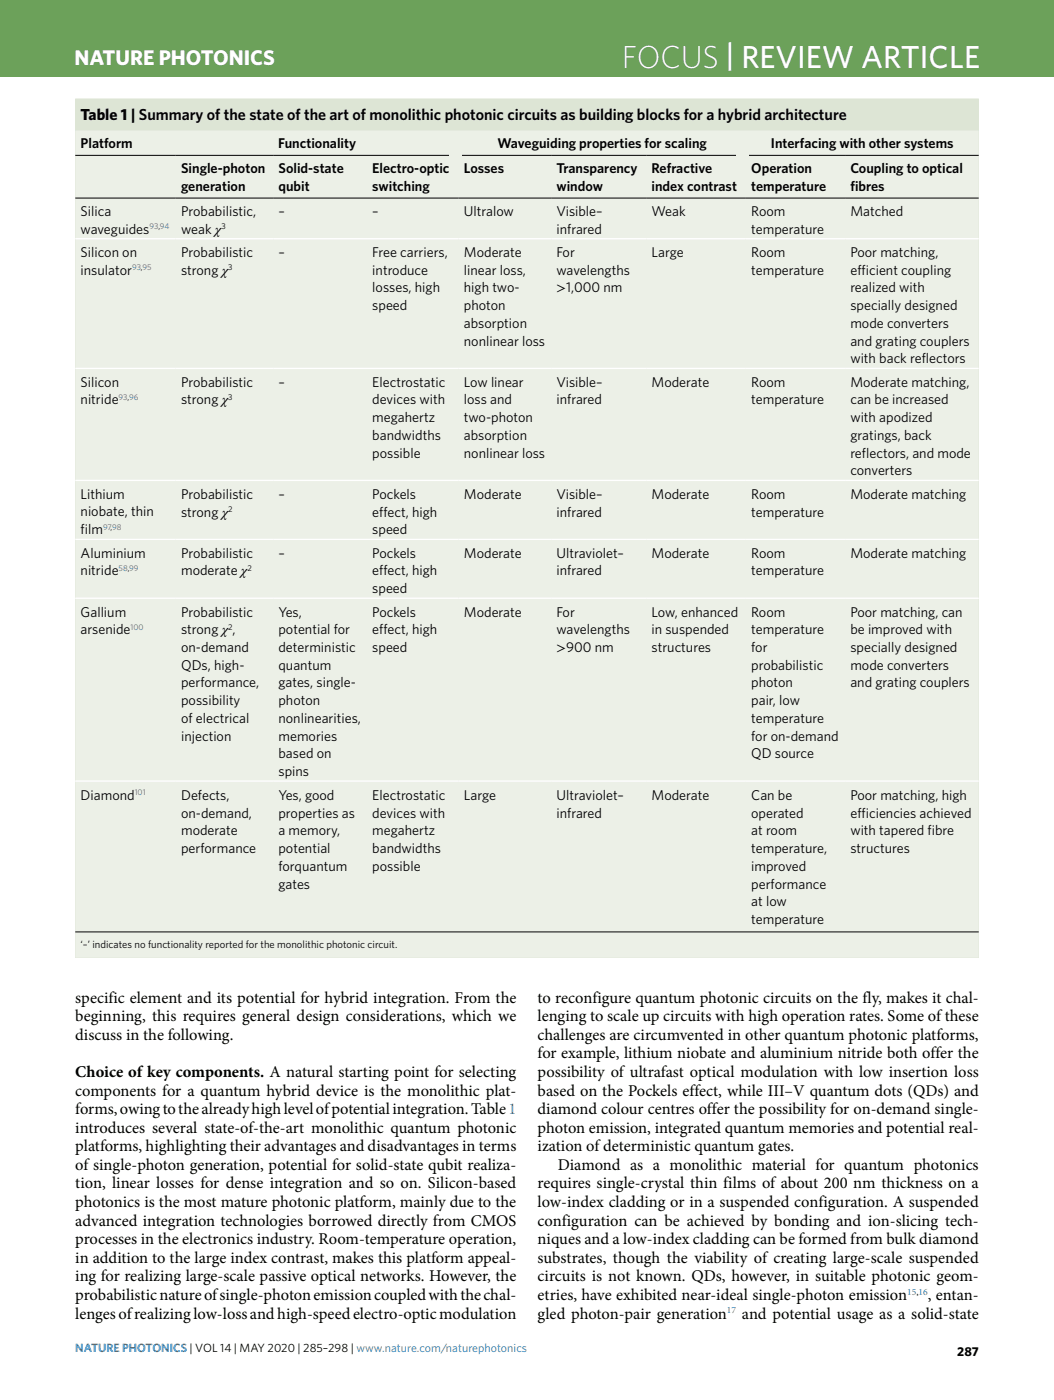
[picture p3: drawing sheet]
<svg xmlns="http://www.w3.org/2000/svg" width="210mm" height="279mm" viewBox="0 0 210 279" stroke-linecap="round" stroke-linejoin="round" font-family="sans-serif">
<defs><g id="words">
<text font-size="6.3" fill="#fff" x="123.9" y="13.5">FOCUS | Review Article</text>
<text font-size="4.2" fill="#fff" x="14.8" y="13">NaTuRe PHOTOnics</text>
<g font-size="3.3">
<text x="15" y="199.8">specific element and its potential for hybrid integration. From the</text>
<text x="15" y="203.5">beginning, this requires general design considerations, which we</text>
<text x="107.1" y="199.8">to reconfigure quantum photonic circuits on the fly, makes it chal-</text>
<text x="107.1" y="203.5">lenging to scale up circuits with high operation rates. Some of these</text>
<text x="15" y="207.2">discuss in the following.</text>
<text x="107.1" y="207.2">challenges are circumvented in other quantum photonic platforms,</text>
<text x="15" y="214.6">Choice of key components. A natural starting point for selecting</text>
<text x="107.1" y="210.9">for example, lithium niobate and aluminium nitride both offer the</text>
<text x="107.1" y="214.6">possibility of ultrafast optical modulation with low insertion loss</text>
<text x="15" y="218.3">components for a quantum hybrid device is the monolithic plat-</text>
<text x="107.1" y="218.3">based on the Pockels effect, while III–V quantum dots (QDs) and</text>
<text x="15" y="222">forms, owing to the already high level of potential integration. Table1</text>
<text x="15" y="225.7">introduces several state-of-the-art monolithic quantum photonic</text>
<text x="107.1" y="222">diamond colour centres offer the possibility for on-demand single-</text>
<text x="107.1" y="225.7">photon emission, integrated quantum memories and potential real-</text>
<text x="15" y="229.4">platforms, highlighting their advantages and disadvantages in terms</text>
<text x="15" y="233.1">of single-photon generation, potential for solid-state qubit realiza-</text>
<text x="107.1" y="229.4">ization of deterministic quantum gates.</text>
<text x="111.1" y="233.1">Diamond as a monolithic material for quantum photonics</text>
<text x="15" y="236.8">tion, linear losses for dense integration and so on. Silicon-based</text>
<text x="107.1" y="236.8">requires single-crystal thin films of about 200 nm thickness on a</text>
<text x="15" y="240.5">photonics is the most mature photonic platform, mainly due to the</text>
<text x="15" y="244.2">advanced integration technologies borrowed directly from CMOS</text>
<text x="107.1" y="240.5">low-index cladding or in a suspended configuration. A suspended</text>
<text x="107.1" y="244.2">configuration can be achieved by bonding and ion-slicing tech-</text>
<text x="15" y="248">processes in the electronics industry. Room-temperature operation,</text>
<text x="15" y="251.7">in addition to the large index contrast, makes this platform appeal-</text>
<text x="107.1" y="248">niques and a low-index cladding can be formed from bulk diamond</text>
<text x="107.1" y="251.7">substrates, though the viability of creating large-scale suspended</text>
<text x="15" y="255.4">ing for realizing large-scale passive optical networks. However, the</text>
<text x="107.1" y="255.4">circuits is not known. QDs, however, in suitable photonic geom-</text>
<text x="15" y="259.1">probabilistic nature of single-photon emission coupled with the chal-</text>
<text x="15" y="262.8">lenges of realizing low-loss and high-speed electro-optic modulation</text>
<text x="107.1" y="259.1">etries, have exhibited near-ideal single-photon emission</text>
<text x="107.1" y="262.8">gled photon-pair generation</text>
<text x="147.8" y="262.8">and potential usage as a solid-state</text>
<text x="184.8" y="259.1">, entan-</text>
</g>
<text font-size="3.2" x="16.1" y="23.9">Table 1 | Summary of the state of the art of monolithic photonic circuits as building blocks for a hybrid architecture</text>
<g font-size="2.8">
<text x="16.1" y="29.5">Platform</text>
<text x="55.5" y="29.5">Functionality</text>
<text x="99.1" y="29.5">Waveguiding properties for scaling</text>
<text x="153.6" y="29.5">Interfacing with other systems</text>
<text x="36.1" y="34.5">Single-photon</text>
<text x="55.5" y="34.5">Solid-state</text>
<text x="74.2" y="34.5">Electro-optic</text>
<text x="92.4" y="34.5">Losses</text>
<text x="110.9" y="34.5">Transparency</text>
<text x="129.8" y="34.5">Refractive</text>
<text x="149.7" y="34.5">Operation</text>
<text x="169.4" y="34.5">Coupling to optical</text>
<text x="36.1" y="38.1">generation</text>
<text x="55.5" y="38.1">qubit</text>
<text x="74.2" y="38.1">switching</text>
<text x="110.9" y="38.1">window</text>
<text x="129.8" y="38.1">index contrast</text>
<text x="149.7" y="38.1">temperature</text>
<text x="169.4" y="38.1">f</text>
<text x="169.4" y="38.1">ibres</text>
<text x="16.1" y="43">Silica</text>
<text x="16.1" y="46.6">waveguides</text>
<text x="36.1" y="43">Probabilistic,</text>
<text x="36.1" y="46.6">weak χ</text>
<text x="55.5" y="43">–</text>
<text x="74.2" y="43">–</text>
<text x="92.4" y="43">Ultralow</text>
<text x="110.9" y="43">Visible–</text>
<text x="110.9" y="46.6">infrared</text>
<text x="129.8" y="43">Weak</text>
<text x="149.7" y="43">Room</text>
<text x="149.7" y="46.6">temperature</text>
<text x="169.4" y="43">Matched</text>
<text x="16.1" y="51.2">Silicon on</text>
<text x="36.1" y="51.2">Probabilistic</text>
<text x="55.5" y="51.2">–</text>
<text x="74.2" y="51.2">Free carriers,</text>
<text x="92.4" y="51.2">Moderate</text>
<text x="110.9" y="51.2">For</text>
<text x="129.8" y="51.2">Large</text>
<text x="149.7" y="51.2">Room</text>
<text x="169.4" y="51.2">Poor matching,</text>
<text x="16.1" y="54.8">insulator</text>
<text x="36.1" y="54.8">strong χ</text>
<text x="74.2" y="54.8">introduce</text>
<text x="74.2" y="58.3">losses, high</text>
<text x="92.4" y="54.8">linear loss,</text>
<text x="92.4" y="58.3">high two-</text>
<text x="110.9" y="54.8">wavelengths</text>
<text x="110.9" y="58.3">&gt;1,000 nm</text>
<text x="149.7" y="54.8">temperature</text>
<text x="169.4" y="54.8">efficient coupling</text>
<text x="169.4" y="58.3">realized with</text>
<text x="74.2" y="61.8">speed</text>
<text x="92.4" y="61.8">photon</text>
<text x="92.4" y="65.3">absorption</text>
<text x="169.4" y="61.8">specially designed</text>
<text x="169.4" y="65.3">mode converters</text>
<text x="92.4" y="68.9">nonlinear loss</text>
<text x="169.4" y="68.9">and grating couplers</text>
<text x="16.1" y="77.1">Silicon</text>
<text x="36.1" y="77.1">Probabilistic</text>
<text x="55.5" y="77.1">–</text>
<text x="74.2" y="77.1">Electrostatic</text>
<text x="92.4" y="77.1">Low linear</text>
<text x="110.9" y="77.1">Visible–</text>
<text x="129.8" y="77.1">Moderate</text>
<text x="149.7" y="77.1">Room</text>
<text x="169.4" y="72.4">with back reflectors</text>
<text x="169.4" y="77.1">Moderate matching,</text>
<text x="16.1" y="80.6">nitride</text>
<text x="36.1" y="80.6">strong χ</text>
<text x="74.2" y="80.6">devices with</text>
<text x="92.4" y="80.6">loss and</text>
<text x="110.9" y="80.6">infrared</text>
<text x="149.7" y="80.6">temperature</text>
<text x="169.4" y="80.6">can be increased</text>
<text x="74.2" y="84.1">megahertz</text>
<text x="74.2" y="87.7">bandwidths</text>
<text x="92.4" y="84.1">two-photon</text>
<text x="92.4" y="87.7">absorption</text>
<text x="169.4" y="84.1">with apodized</text>
<text x="169.4" y="87.7">gratings, back</text>
<text x="74.2" y="91.2">possible</text>
<text x="92.4" y="91.2">nonlinear loss</text>
<text x="169.4" y="91.2">reflectors, and mode</text>
<text x="169.4" y="94.7">converters</text>
<text x="16.1" y="99.4">Lithium</text>
<text x="36.1" y="99.4">Probabilistic</text>
<text x="55.5" y="99.4">–</text>
<text x="74.2" y="99.4">Pockels</text>
<text x="92.4" y="99.4">Moderate</text>
<text x="110.9" y="99.4">Visible–</text>
<text x="129.8" y="99.4">Moderate</text>
<text x="149.7" y="99.4">Room</text>
<text x="169.4" y="99.4">Moderate matching</text>
<text x="16.1" y="102.9">niobate, thin</text>
<text x="16.1" y="106.5">film</text>
<text x="36.1" y="102.9">strong χ</text>
<text x="74.2" y="102.9">effect, high</text>
<text x="74.2" y="106.5">speed</text>
<text x="110.9" y="102.9">infrared</text>
<text x="149.7" y="102.9">temperature</text>
<text x="16.1" y="111.1">Aluminium</text>
<text x="36.1" y="111.1">Probabilistic</text>
<text x="55.5" y="111.1">–</text>
<text x="74.2" y="111.1">Pockels</text>
<text x="92.4" y="111.1">Moderate</text>
<text x="110.9" y="111.1">Ultraviolet–</text>
<text x="129.8" y="111.1">Moderate</text>
<text x="149.7" y="111.1">Room</text>
<text x="169.4" y="111.1">Moderate matching</text>
<text x="16.1" y="114.7">nitride</text>
<text x="36.1" y="114.7">moderate χ</text>
<text x="74.2" y="114.7">effect, high</text>
<text x="74.2" y="118.2">speed</text>
<text x="110.9" y="114.7">infrared</text>
<text x="149.7" y="114.7">temperature</text>
<text x="16.1" y="122.9">Gallium</text>
<text x="36.1" y="122.9">Probabilistic</text>
<text x="55.5" y="122.9">Yes,</text>
<text x="74.2" y="122.9">Pockels</text>
<text x="92.4" y="122.9">Moderate</text>
<text x="110.9" y="122.9">For</text>
<text x="129.8" y="122.9">Low, enhanced</text>
<text x="149.7" y="122.9">Room</text>
<text x="169.4" y="122.9">Poor matching, can</text>
<text x="16.1" y="126.4">arsenide</text>
<text x="36.1" y="129.9">on-demand</text>
<text x="36.1" y="126.4">strong χ,</text>
<text x="55.5" y="126.4">potential for</text>
<text x="55.5" y="129.9">deterministic</text>
<text x="74.2" y="126.4">effect, high</text>
<text x="74.2" y="129.9">speed</text>
<text x="110.9" y="126.4">wavelengths</text>
<text x="110.9" y="129.9">&gt;900 nm</text>
<text x="129.8" y="126.4">in suspended</text>
<text x="129.8" y="129.9">structures</text>
<text x="149.7" y="126.4">temperature</text>
<text x="149.7" y="129.9">for</text>
<text x="169.4" y="126.4">be improved with</text>
<text x="169.4" y="129.9">specially designed</text>
<text x="36.1" y="133.5">QDs, high-</text>
<text x="36.1" y="137">performance,</text>
<text x="55.5" y="133.5">quantum</text>
<text x="55.5" y="137">gates, single-</text>
<text x="149.7" y="133.5">probabilistic</text>
<text x="149.7" y="137">photon</text>
<text x="169.4" y="133.5">mode converters</text>
<text x="169.4" y="137">and grating couplers</text>
<text x="36.1" y="140.5">possibility</text>
<text x="55.5" y="140.5">photon</text>
<text x="149.7" y="140.5">pair, low</text>
<text x="36.1" y="144">of electrical</text>
<text x="36.1" y="147.6">injection</text>
<text x="55.5" y="144">nonlinearities,</text>
<text x="55.5" y="147.6">memories</text>
<text x="149.7" y="144">temperature</text>
<text x="149.7" y="147.6">for on-demand</text>
<text x="55.5" y="151.1">based on</text>
<text x="55.5" y="154.6">spins</text>
<text x="149.7" y="151.1">QD source</text>
<text x="16.1" y="159.4">Diamond</text>
<text x="36.1" y="159.4">Defects,</text>
<text x="55.5" y="159.4">Yes, good</text>
<text x="74.2" y="159.4">Electrostatic</text>
<text x="92.4" y="159.4">Large</text>
<text x="110.9" y="159.4">Ultraviolet–</text>
<text x="129.8" y="159.4">Moderate</text>
<text x="149.7" y="159.4">Can be</text>
<text x="169.4" y="159.4">Poor matching, high</text>
<text x="36.1" y="163">on-demand,</text>
<text x="36.1" y="166.5">moderate</text>
<text x="55.5" y="163">properties as</text>
<text x="55.5" y="166.5">a memory,</text>
<text x="74.2" y="163">devices with</text>
<text x="74.2" y="166.5">megahertz</text>
<text x="110.9" y="163">infrared</text>
<text x="149.7" y="163">operated</text>
<text x="149.7" y="166.5">at room</text>
<text x="169.4" y="163">efficiencies achieved</text>
<text x="169.4" y="166.5">with tapered fibre</text>
<text x="36.1" y="170">performance</text>
<text x="55.5" y="170">potential</text>
<text x="55.5" y="173.6">forquantum</text>
<text x="74.2" y="170">bandwidths</text>
<text x="74.2" y="173.6">possible</text>
<text x="149.7" y="170">temperature,</text>
<text x="149.7" y="173.6">improved</text>
<text x="169.4" y="170">structures</text>
<text x="55.5" y="177.1">gates</text>
<text x="149.7" y="177.1">performance</text>
<text x="149.7" y="180.6">at low</text>
<text x="149.7" y="184.1">temperature</text>
</g>
<text font-size="2.6" x="190.7" y="270.2">287</text>
<g font-size="2.4" fill="#006ab1">
<text x="15" y="269.5">Nature Ph</text>
<text x="25.7" y="269.5">o</text>
<text x="29" y="269.5">to</text>
<text x="30.4" y="269.5">n</text>
<text x="33.8" y="269.5">ics | VOL 14 | May 2020 | 285–298 | www.nature.com/naturephotonics</text>
</g>
<text font-size="2.1" x="16.1" y="188.9">‘–’ indicates no functionality reported for the monolithic photonic circuit.</text>
<g font-size="1.9" fill="#3b699e">
<text x="180.7" y="258">15,16</text>
<text x="144.8" y="261.7">17</text>
</g>
<g font-size="1.6" fill="#3b699e">
<text x="29.8" y="45.6">93,94</text>
<text x="26.3" y="53.8">93,95</text>
<text x="23.6" y="79.7">93,96</text>
<text x="20.5" y="105.5">97,98</text>
<text x="23.6" y="113.7">58,99</text>
<text x="26" y="125.5">100</text>
<text x="26.8" y="158.5">101</text>
</g>
<g font-size="1.6">
<text x="44.1" y="45.6">3</text>
<text x="45.5" y="53.8">3</text>
<text x="45.5" y="79.7">3</text>
<text x="45.5" y="102">2</text>
<text x="49.3" y="113.7">2</text>
<text x="45.5" y="125.5">2</text>
</g>
</g></defs>
<path d="M13 7.5h184v7.7h-184z" fill="#006ab1"/>
<path d="M15 18.3h180v172.6h-180z" fill="#dde5d5"/>
<path d="M14.6 18.9h180.8" fill="none" stroke="#fff" stroke-width="1.6" stroke-linecap="butt"/>
<path d="M15 22.8h180" fill="none" stroke="#dde5d5" stroke-width="6.3" stroke-linecap="butt"/>
<path d="M15 26h20v5h-20zM35 26h56.4v5h-56.4zM91.4 26h57.2v5h-57.2zM148.6 26h46.4v5h-46.4zM15 31h20v8.5h-20zM35 31h19.4v8.5h-19.4zM54.4 31h18.7v8.5h-18.7zM73.1 31h18.3v8.5h-18.3zM91.4 31h18.4v8.5h-18.4zM109.8 31h18.9v8.5h-18.9zM128.7 31h19.9v8.5h-19.9zM148.6 31h19.8v8.5h-19.8zM168.4 31h26.6v8.5h-26.6zM15 39.5h20v8.1h-20zM35 39.5h19.4v8.1h-19.4zM54.4 39.5h18.7v8.1h-18.7zM73.1 39.5h18.3v8.1h-18.3zM91.4 39.5h18.4v8.1h-18.4zM109.8 39.5h18.9v8.1h-18.9zM128.7 39.5h19.9v8.1h-19.9zM148.6 39.5h19.8v8.1h-19.8zM168.4 39.5h26.6v8.1h-26.6zM15 47.6h20v25.8h-20zM35 47.6h19.4v25.8h-19.4zM54.4 47.6h18.7v25.8h-18.7zM73.1 47.6h18.3v25.8h-18.3zM91.4 47.6h18.4v25.8h-18.4zM109.8 47.6h18.9v25.8h-18.9zM128.7 47.6h19.9v25.8h-19.9zM148.6 47.6h19.8v25.8h-19.8zM168.4 47.6h26.6v25.8h-26.6zM15 73.4h20v22.3h-20zM35 73.4h19.4v22.3h-19.4zM54.4 73.4h18.7v22.3h-18.7zM73.1 73.4h18.3v22.3h-18.3zM91.4 73.4h18.4v22.3h-18.4zM109.8 73.4h18.9v22.3h-18.9zM128.7 73.4h19.9v22.3h-19.9zM148.6 73.4h19.8v22.3h-19.8zM168.4 73.4h26.6v22.3h-26.6zM15 95.7h20v11.8h-20zM35 95.7h19.4v11.8h-19.4zM54.4 95.7h18.7v11.8h-18.7zM73.1 95.7h18.3v11.8h-18.3zM91.4 95.7h18.4v11.8h-18.4zM109.8 95.7h18.9v11.8h-18.9zM128.7 95.7h19.9v11.8h-19.9zM148.6 95.7h19.8v11.8h-19.8zM168.4 95.7h26.6v11.8h-26.6zM15 107.5h20v11.7h-20zM35 107.5h19.4v11.7h-19.4zM54.4 107.5h18.7v11.7h-18.7zM73.1 107.5h18.3v11.7h-18.3zM91.4 107.5h18.4v11.7h-18.4zM109.8 107.5h18.9v11.7h-18.9zM128.7 107.5h19.9v11.7h-19.9zM148.6 107.5h19.8v11.7h-19.8zM168.4 107.5h26.6v11.7h-26.6zM15 119.2h20v36.5h-20zM35 119.2h19.4v36.5h-19.4zM54.4 119.2h18.7v36.5h-18.7zM73.1 119.2h18.3v36.5h-18.3zM91.4 119.2h18.4v36.5h-18.4zM109.8 119.2h18.9v36.5h-18.9zM128.7 119.2h19.9v36.5h-19.9zM148.6 119.2h19.8v36.5h-19.8zM168.4 119.2h26.6v36.5h-26.6zM15 155.7h20v30.2h-20zM35 155.7h19.4v30.2h-19.4zM54.4 155.7h18.7v30.2h-18.7zM73.1 155.7h18.3v30.2h-18.3zM91.4 155.7h18.4v30.2h-18.4zM109.8 155.7h18.9v30.2h-18.9zM128.7 155.7h19.9v30.2h-19.9zM148.6 155.7h19.8v30.2h-19.8zM168.4 155.7h26.6v30.2h-26.6zM15 185.9h180v5h-180z" fill="#ecf0e7"/>
<path d="M15 31h180M15 39.5h180M15 185.7h180" fill="none" stroke="#000" stroke-width=".2"/>
<path d="M15 47.6h180M15 73.4h180M15 95.7h180M15 107.5h180M15 119.2h180M15 155.7h180" fill="none" stroke="#fff" stroke-width=".26"/>
<g fill="#ecf0e7">
<path d="M89.6 29.4h2.5v2.8h-2.5z"/>
<path d="M146.8 29.4h2.4v2.8h-2.4z"/>
</g>
<g fill="#6ca15a">
<path d="M-.1 -.1h210.2v15.4h-210.2z"/>
<path d="M-.1 -.1h6.7v15.4h-6.7z"/>
</g>
<use href="#words"/>
</svg>
